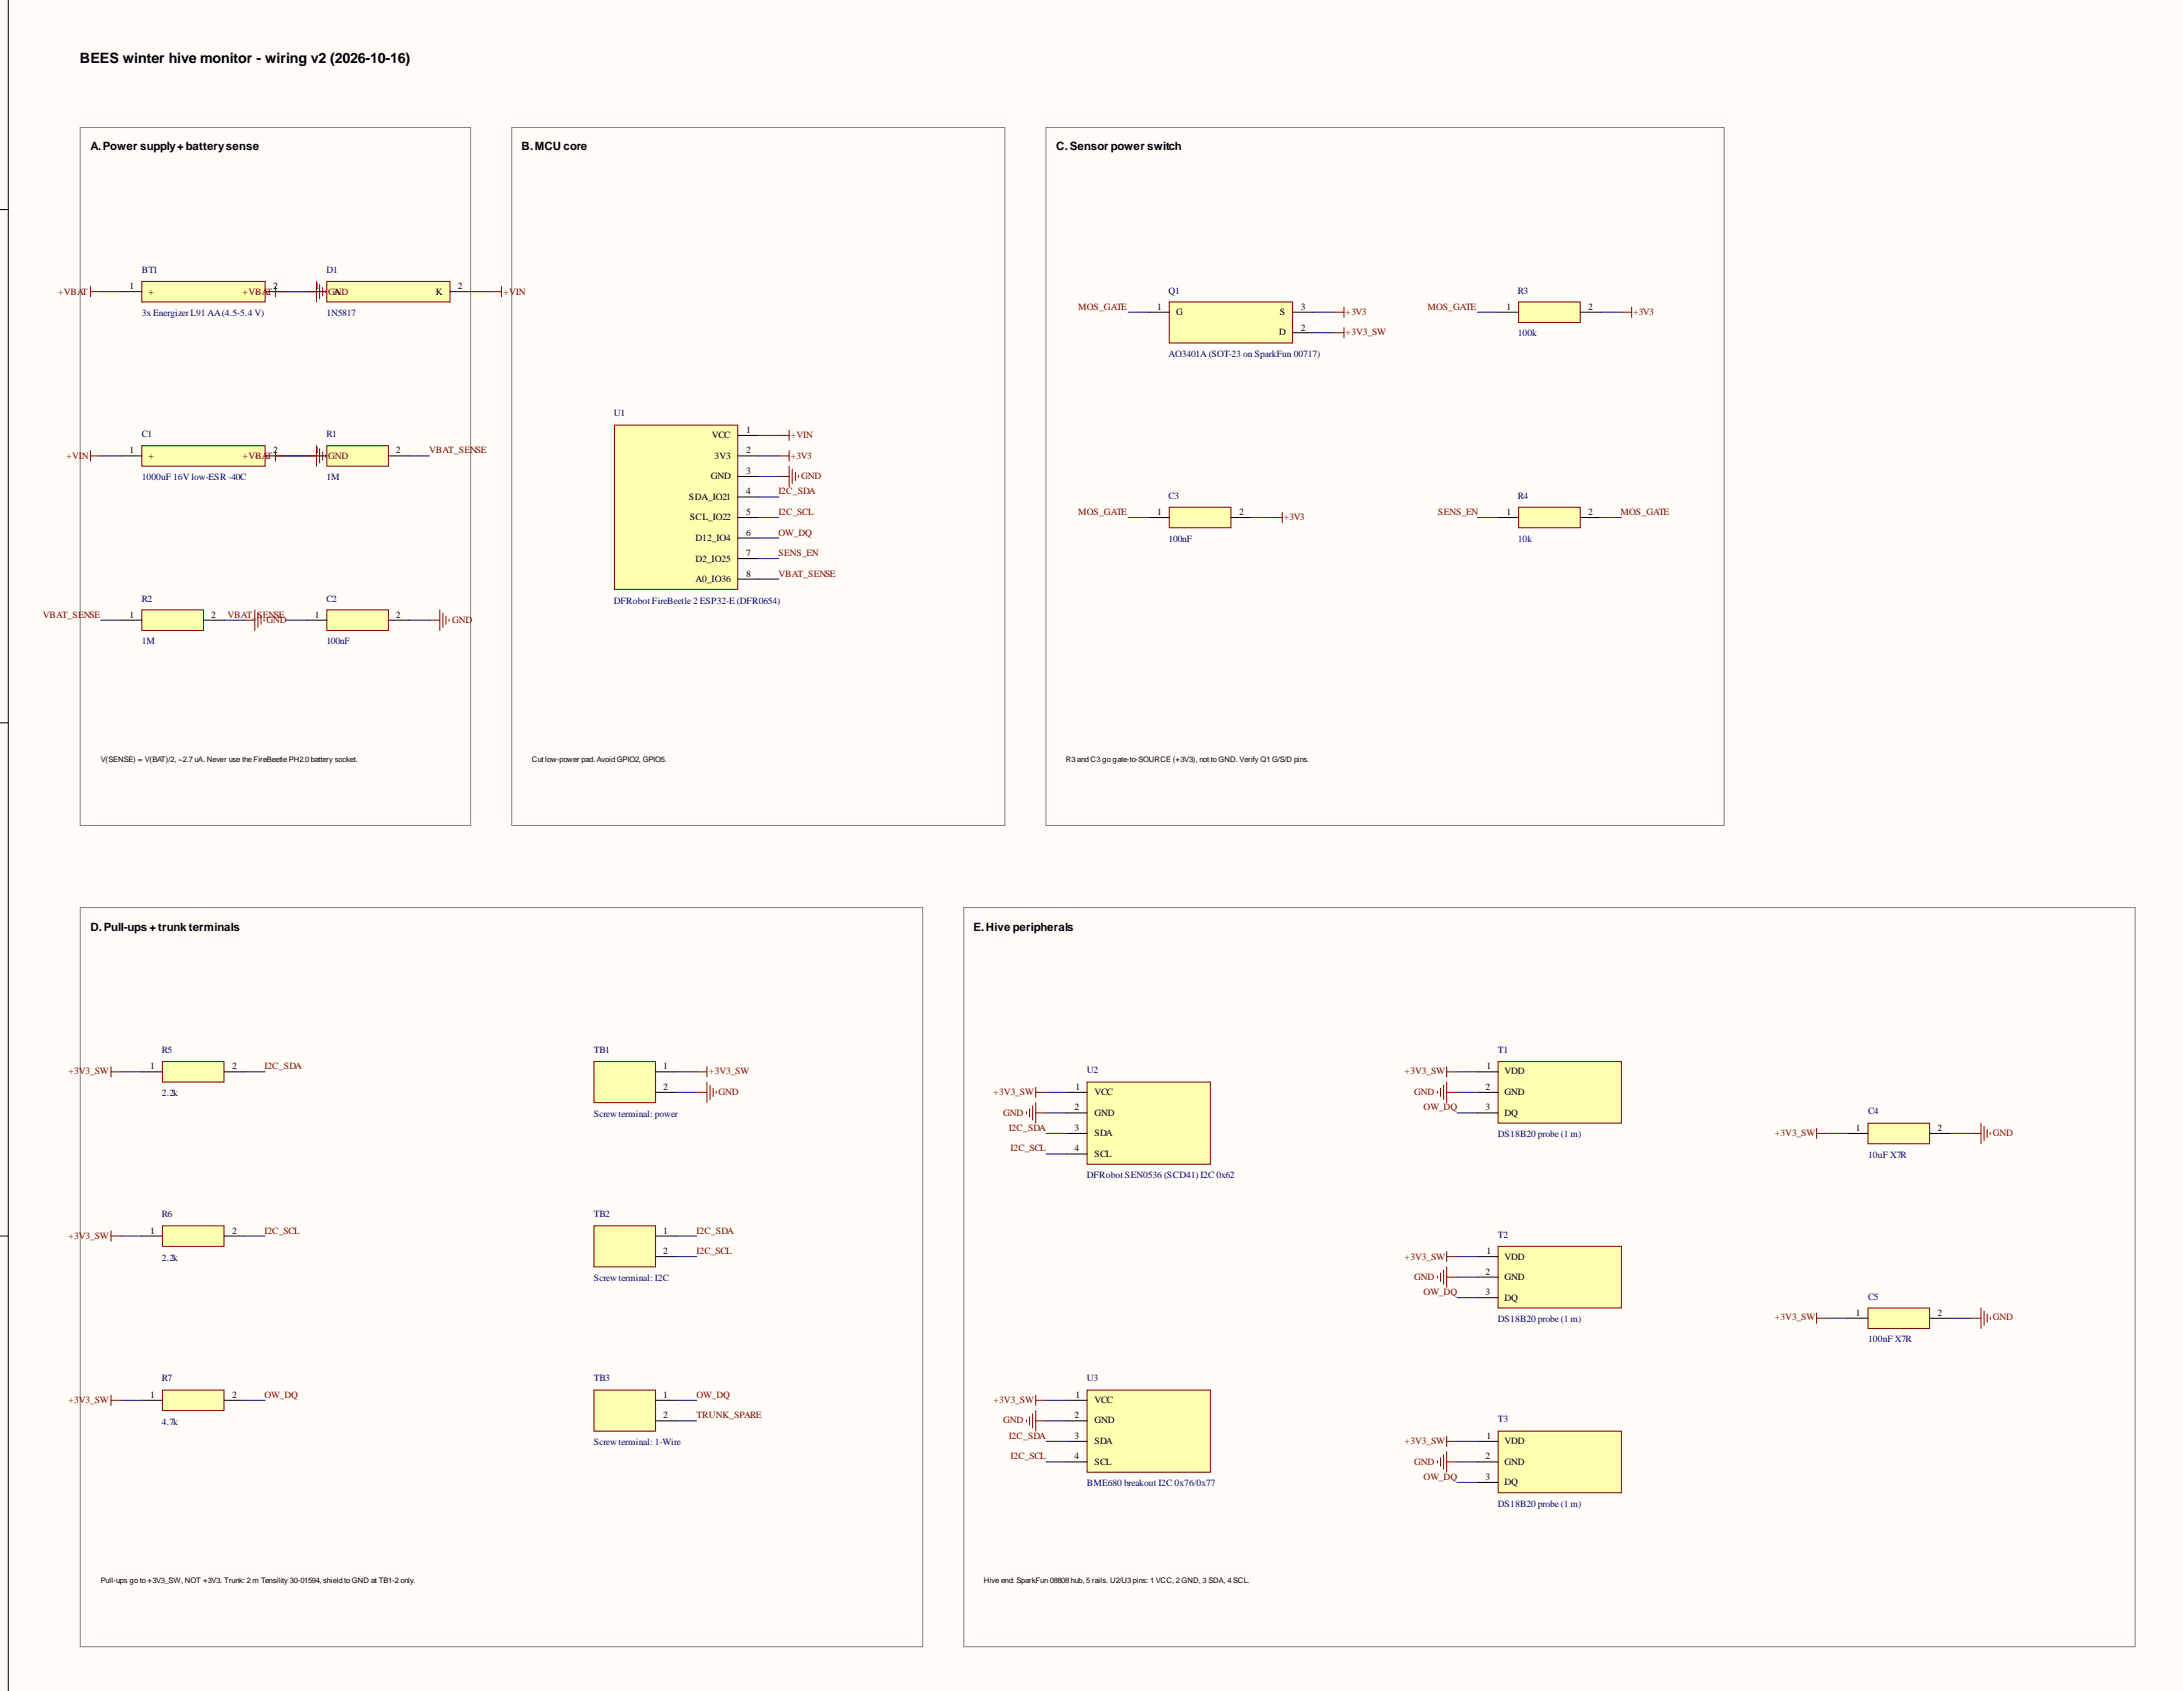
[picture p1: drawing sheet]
<svg xmlns="http://www.w3.org/2000/svg" width="194mm" height="150mm" viewBox="0 0 194 150" stroke-linecap="round" stroke-linejoin="round" font-family="sans-serif">
<defs><g id="words">
<text font-size="1.3" x="7.1" y="5.6">BEES winter hive monitor - wiring v2 (2026-10-16)</text>
<g font-size="1">
<text x="8" y="13.3">A.Power supply+batterysense</text>
<text x="46.3" y="13.3">B.MCU core</text>
<text x="93.9" y="13.3">C.Sensor power switch</text>
<text x="8" y="82.7">D.Pull-ups +trunk terminals</text>
<text x="86.5" y="82.7">E.Hive peripherals</text>
</g>
<g font-size=".8" fill="#800000">
<text x="5.2" y="26.2">+VBAT</text>
<text x="21.6" y="26.2">+V-BAT</text>
<text x="29.2" y="26.2">GA</text>
<text x="29.8" y="26.2">ND</text>
<text x="44.7" y="26.2">+VIN</text>
<text x="95.8" y="27.5">MOS_GATE</text>
<text x="119.6" y="28">+3V3</text>
<text x="119.6" y="29.8">+3V3_SW</text>
<text x="126.9" y="27.5">MOS_GATE</text>
<text x="145.1" y="28">+3V3</text>
<text x="5.9" y="40.8">+VI</text>
<text x="7.3" y="40.8">N</text>
<text x="21.6" y="40.8">+V-BAT</text>
<text x="29.2" y="40.8">GND</text>
<text x="38.1" y="40.3">VBAT_SENSE</text>
<text x="70.3" y="38.9">+VIN</text>
<text x="70.3" y="40.8">+3V3</text>
<text x="69.2" y="43.9">I2C_SDA</text>
<text x="69.2" y="45.8">I2C_SCL</text>
<text x="69.2" y="47.6">OW_DQ</text>
<text x="71.2" y="42.6">GND</text>
<text x="95.8" y="45.8">MOS_GATE</text>
<text x="114.1" y="46.2">+3V3</text>
<text x="127.8" y="45.8">SENS_EN</text>
<text x="144" y="45.8">MOS_GATE</text>
<text x="69.2" y="49.4">SENS_EN</text>
<text x="69.2" y="51.3">VBAT_SENSE</text>
<text x="3.8" y="54.9">VBAT_SENSE</text>
<text x="20.2" y="54.9">VBAT_SENSE</text>
<text x="23.7" y="55.3">GND</text>
<text x="40.2" y="55.3">GND</text>
<text x="6.1" y="95.5">+3V3_SW</text>
<text x="23.5" y="95">I2C_SDA</text>
<text x="63" y="95.5">+3V3_SW</text>
<text x="124.8" y="95.5">+3V3_SW</text>
<text x="63.9" y="97.3">GND</text>
<text x="88.3" y="97.3">+3V3_SW</text>
<text x="89.1" y="99.2">GND</text>
<text x="89.7" y="100.5">I2C_SDA</text>
<text x="125.7" y="97.3">GND</text>
<text x="126.5" y="98.7">OW_DQ</text>
<text x="157.7" y="101">+3V3_SW</text>
<text x="177.1" y="101">GND</text>
<text x="89.8" y="102.3">I2C_SCL</text>
<text x="6.1" y="110.1">+3V3_SW</text>
<text x="23.5" y="109.7">I2C_SCL</text>
<text x="61.9" y="109.7">I2C_SDA</text>
<text x="61.9" y="111.4">I2C_SCL</text>
<text x="124.8" y="111.9">+3V3_SW</text>
<text x="125.7" y="113.7">GND</text>
<text x="126.5" y="115.1">OW_DQ</text>
<text x="157.7" y="117.4">+3V3_SW</text>
<text x="177.1" y="117.4">GND</text>
<text x="6.1" y="124.7">+3V3_SW</text>
<text x="23.5" y="124.2">OW_DQ</text>
<text x="61.9" y="124.2">OW_DQ</text>
<text x="88.3" y="124.7">+3V3_SW</text>
<text x="61.9" y="126.1">TRUNK_SPARE</text>
<text x="89.1" y="126.5">GND</text>
<text x="89.7" y="127.9">I2C_SDA</text>
<text x="89.8" y="129.7">I2C_SCL</text>
<text x="124.8" y="128.3">+3V3_SW</text>
<text x="125.7" y="130.2">GND</text>
<text x="126.5" y="131.6">OW_DQ</text>
</g>
<g font-size=".8">
<text x="11.5" y="25.7">1</text>
<text x="13.2" y="26.2">+</text>
<text x="24.3" y="25.7">2</text>
<text x="28" y="25.7">1</text>
<text x="38.7" y="26.2">K</text>
<text x="40.7" y="25.7">2</text>
<text x="102.9" y="27.5">1</text>
<text x="104.5" y="28">G</text>
<text x="113.7" y="29.8">D</text>
<text x="113.8" y="28">S</text>
<text x="115.6" y="27.5">3</text>
<text x="115.6" y="29.4">2</text>
<text x="133.9" y="27.5">1</text>
<text x="141.2" y="27.5">2</text>
<text x="-.9" y="41.6">B</text>
<text x="11.5" y="40.3">1</text>
<text x="13.2" y="40.8">+</text>
<text x="24.3" y="40.3">2</text>
<text x="28" y="40.3">1</text>
<text x="35.2" y="40.3">2</text>
<text x="63.3" y="38.9">VCC</text>
<text x="63.5" y="40.8">3V3</text>
<text x="66.3" y="38.5">1</text>
<text x="66.3" y="40.3">2</text>
<text x="61.2" y="44.4">SDA_IO21</text>
<text x="61.3" y="46.2">SCL_IO22</text>
<text x="63.2" y="42.6">GND</text>
<text x="66.3" y="42.2">3</text>
<text x="66.3" y="43.9">4</text>
<text x="66.3" y="45.8">5</text>
<text x="66.3" y="47.6">6</text>
<text x="102.9" y="45.8">1</text>
<text x="110.1" y="45.8">2</text>
<text x="133.9" y="45.8">1</text>
<text x="141.2" y="45.8">2</text>
<text x="61.8" y="48.1">D12_IO4</text>
<text x="61.8" y="49.9">D2_IO25</text>
<text x="61.8" y="51.7">A0_IO36</text>
<text x="66.3" y="49.4">7</text>
<text x="66.3" y="51.3">8</text>
<text x="11.5" y="54.9">1</text>
<text x="18.8" y="54.9">2</text>
<text x="28" y="54.9">1</text>
<text x="35.2" y="54.9">2</text>
<text x="-.9" y="87.3">C</text>
<text x="13.4" y="95">1</text>
<text x="20.6" y="95">2</text>
<text x="59" y="95">1</text>
<text x="132.1" y="95">1</text>
<text x="133.7" y="95.5">VDD</text>
<text x="59" y="96.9">2</text>
<text x="95.5" y="98.7">2</text>
<text x="95.5" y="100.5">3</text>
<text x="95.6" y="96.9">1</text>
<text x="97.3" y="97.3">VCC</text>
<text x="97.3" y="99.2">GND</text>
<text x="97.3" y="101">SDA</text>
<text x="132" y="96.9">2</text>
<text x="132" y="98.7">3</text>
<text x="133.7" y="97.3">GND</text>
<text x="133.7" y="99.2">DQ</text>
<text x="164.9" y="100.5">1</text>
<text x="172.2" y="100.5">2</text>
<text x="95.5" y="102.3">4</text>
<text x="97.3" y="102.8">SCL</text>
<text x="13.4" y="109.7">1</text>
<text x="20.6" y="109.7">2</text>
<text x="59" y="109.7">1</text>
<text x="59" y="111.4">2</text>
<text x="132" y="113.3">2</text>
<text x="132.1" y="111.4">1</text>
<text x="133.7" y="111.9">VDD</text>
<text x="133.7" y="113.7">GND</text>
<text x="132" y="115.1">3</text>
<text x="133.7" y="115.6">DQ</text>
<text x="164.9" y="116.9">1</text>
<text x="172.2" y="116.9">2</text>
<text x="13.4" y="124.2">1</text>
<text x="20.6" y="124.2">2</text>
<text x="59" y="124.2">1</text>
<text x="95.6" y="124.2">1</text>
<text x="97.3" y="124.7">VCC</text>
<text x="59" y="126.1">2</text>
<text x="95.5" y="126.1">2</text>
<text x="95.5" y="127.9">3</text>
<text x="95.5" y="129.7">4</text>
<text x="97.3" y="126.5">GND</text>
<text x="97.3" y="128.3">SDA</text>
<text x="97.3" y="130.2">SCL</text>
<text x="132" y="129.7">2</text>
<text x="132" y="131.6">3</text>
<text x="132.1" y="127.9">1</text>
<text x="133.7" y="128.3">VDD</text>
<text x="133.7" y="130.2">GND</text>
<text x="133.7" y="132">DQ</text>
<text x="-.9" y="132.9">D</text>
</g>
<g font-size=".8" fill="#000080">
<text x="12.6" y="24.2">BT1</text>
<text x="12.6" y="28.1">3x EnergizerL91 AA(4.5-5.4 V)</text>
<text x="29" y="24.2">D1</text>
<text x="29" y="28.1">1N5817</text>
<text x="103.9" y="26.1">Q1</text>
<text x="134.9" y="26.1">R3</text>
<text x="134.9" y="29.9">100k</text>
<text x="103.9" y="31.8">AO3401A (SOT-23 on SparkFun 00717)</text>
<text x="12.6" y="38.9">C1</text>
<text x="29" y="38.9">R1</text>
<text x="54.6" y="37">U1</text>
<text x="12.6" y="42.7">1000uF 16V low-ESR -40C</text>
<text x="29" y="42.7">1M</text>
<text x="103.9" y="44.3">C3</text>
<text x="134.9" y="44.3">R4</text>
<text x="12.6" y="53.5">R2</text>
<text x="29" y="53.5">C2</text>
<text x="54.6" y="53.6">DFRobot FireBeetle2 ESP32-E (DFR0654)</text>
<text x="103.9" y="48.1">100nF</text>
<text x="134.9" y="48.1">10k</text>
<text x="12.6" y="57.3">1M</text>
<text x="29" y="57.3">100nF</text>
<text x="14.4" y="93.6">R5</text>
<text x="52.8" y="93.6">TB1</text>
<text x="96.6" y="95.4">U2</text>
<text x="133.1" y="93.6">T1</text>
<text x="14.4" y="97.4">2.2k</text>
<text x="52.8" y="99.3">Screw terminal: power</text>
<text x="133.1" y="101">DS18B20 probe (1 m)</text>
<text x="166" y="99">C4</text>
<text x="96.6" y="104.7">DFRobot SEN0536 (SCD41) I2C 0x62</text>
<text x="166" y="102.9">10uF X7R</text>
<text x="14.4" y="108.1">R6</text>
<text x="14.4" y="112">2.2k</text>
<text x="52.8" y="108.1">TB2</text>
<text x="52.8" y="113.8">Screw terminal: I2C</text>
<text x="133.1" y="110">T2</text>
<text x="133.1" y="117.5">DS18B20 probe (1 m)</text>
<text x="166" y="115.5">C5</text>
<text x="166" y="119.3">100nF X7R</text>
<text x="14.4" y="122.8">R7</text>
<text x="52.8" y="122.8">TB3</text>
<text x="96.6" y="122.8">U3</text>
<text x="14.4" y="126.7">4.7k</text>
<text x="52.8" y="128.4">Screw terminal: 1-Wire</text>
<text x="133.1" y="126.4">T3</text>
<text x="96.6" y="132.1">BME680 breakout I2C 0x76/0x77</text>
<text x="133.1" y="133.9">DS18B20 probe (1 m)</text>
</g>
<g font-size=".7">
<text x="9" y="67.8">V(SENSE) = V(BAT)/2, ~2.7 uA. Never use the FireBeetle PH2.0 battery socket.</text>
<text x="47.3" y="67.8">Cut low-power pad. Avoid GPIO2, GPIO5.</text>
<text x="94.7" y="67.8">R3 and C3 go gate-to-SOURCE (+3V3), not to GND. Verify Q1 G/S/D pins.</text>
<text x="9" y="140.7">Pull-ups go to +3V3_SW, NOT +3V3. Trunk: 2 m Tensility 30-01594, shield to GND at TB1-2 only.</text>
<text x="87.5" y="140.7">Hive end: SparkFun 08808 hub, 5 rails. U2/U3 pins: 1 VCC, 2 GND, 3 SDA, 4 SCL.</text>
</g>
</g></defs>
<g fill="#fffcf8">
<path d="M-.1 -.1h194.2v150.4h-194.2z" fill-rule="evenodd"/>
<path d="M.7 -.1h193.4v150.4h-193.4z" fill-rule="evenodd"/>
</g>
<path d="M.7 -.1v150.4M0 18.6h.7M0 64.2h.7M0 109.9h.7" fill="none" stroke="#000" stroke-width=".09"/>
<path d="M7.1 11.3h34.7v62.1h-34.7zM45.5 11.3h43.8v62.1h-43.8zM93 11.3h60.2v62.1h-60.2zM7.1 80.7h74.9v65.7h-74.9zM85.7 80.7h104.1v65.7h-104.1z" fill="none" stroke="#808080" stroke-width=".09"/>
<path d="M12.6 25h11v1.8h-11z" fill-rule="evenodd" fill="#ffffb0"/>
<path d="M12.6 25h11v1.8h-11z" fill="none" stroke="#800000" stroke-width=".09"/>
<path d="M10.8 25.9h1.8M23.6 25.9h1.8" fill="none" stroke="#000" stroke-width=".09"/>
<path d="M29 25h11v1.8h-11z" fill-rule="evenodd" fill="#ffffb0"/>
<path d="M29 25h11v1.8h-11z" fill="none" stroke="#800000" stroke-width=".09"/>
<path d="M27.2 25.9h1.8M40 25.9h1.8" fill="none" stroke="#000" stroke-width=".09"/>
<path d="M12.6 39.6h11v1.8h-11z" fill-rule="evenodd" fill="#ffffb0"/>
<path d="M12.6 39.6h11v1.8h-11z" fill="none" stroke="#800000" stroke-width=".09"/>
<path d="M10.8 40.5h1.8M23.6 40.5h1.8" fill="none" stroke="#000" stroke-width=".09"/>
<path d="M29 39.6h5.5v1.8h-5.5z" fill-rule="evenodd" fill="#ffffb0"/>
<path d="M29 39.6h5.5v1.8h-5.5z" fill="none" stroke="#800000" stroke-width=".09"/>
<path d="M27.2 40.5h1.8M34.5 40.5h1.9" fill="none" stroke="#000" stroke-width=".09"/>
<path d="M12.6 54.2h5.5v1.8h-5.5z" fill-rule="evenodd" fill="#ffffb0"/>
<path d="M12.6 54.2h5.5v1.8h-5.5z" fill="none" stroke="#800000" stroke-width=".09"/>
<path d="M10.8 55.1h1.8M18.1 55.1h1.8" fill="none" stroke="#000" stroke-width=".09"/>
<path d="M29 54.2h5.5v1.8h-5.5z" fill-rule="evenodd" fill="#ffffb0"/>
<g fill="none" stroke="#800000" stroke-width=".09">
<path d="M8 25.5v.9M8 25.9h1M24.5 25.9h.9M24.5 25.5v.9M27.2 25.9h.9M28.1 25v1.8M28.1 39.6v1.8M28.4 25.3v1.3M28.4 39.9v1.3M28.7 25.6v.7M29 25.8v.2M43.7 25.9h.9"/>
<path d="M44.6 25.5v.9M8 40.1v.9M8 40.5h1M21.7 55.1h.9M22.6 54.2v1.8M22.9 54.5v1.3M23.2 54.8v.7M23.5 55v.2M24.5 40.1v.9M24.5 40.5h.9M27.2 40.5h.9M28.7 40.2v.7"/>
<path d="M29 40.4v.2M29 54.2h5.5v1.8h-5.5zM38.2 55.1h.9M39.1 54.2v1.8M39.4 54.5v1.3M39.6 54.8v.7M39.9 55v.2"/>
</g>
<path d="M27.2 55.1h1.8M34.5 55.1h1.9" fill="none" stroke="#000" stroke-width=".09"/>
<path d="M9 25.9h1.8M25.4 25.9h1.8M41.8 25.9h1.9M9 40.5h1.8M9 55.1h1.8M19.9 55.1h1.8M25.4 40.5h1.8M25.4 55.1h1.8M36.4 40.5h1.8M36.4 55.1h1.8" fill="none" stroke="#000080" stroke-width=".09"/>
<path d="M54.6 37.8h11v14.6h-11z" fill-rule="evenodd" fill="#ffffb0"/>
<path d="M54.6 37.8h11v14.6h-11zM69.2 38.7h.9M70.1 38.2v1M69.2 40.5h.9M69.2 42.3h.9M70.1 40.1v.9M70.1 41.4v1.9M70.4 41.7v1.3M70.7 42v.7M71 42.3v.1" fill="none" stroke="#800000" stroke-width=".09"/>
<path d="M65.6 38.7h1.8M65.6 40.5h1.8M65.6 42.3h1.8M65.6 44.2h1.8M65.6 46h1.8M65.6 47.8h1.8M65.6 49.6h1.8M65.6 51.5h1.8" fill="none" stroke="#000" stroke-width=".09"/>
<path d="M67.4 38.7h1.8M67.4 40.5h1.8M67.4 42.3h1.8M67.4 44.2h1.8M67.4 46h1.8M67.4 47.8h1.8M67.4 49.6h1.8M67.4 51.5h1.8" fill="none" stroke="#000080" stroke-width=".09"/>
<path d="M103.9 26.8h11v3.7h-11z" fill-rule="evenodd" fill="#ffffb0"/>
<path d="M103.9 26.8h11v3.7h-11z" fill="none" stroke="#800000" stroke-width=".09"/>
<path d="M102.1 27.7h1.8M114.9 27.7h1.8M114.9 29.6h1.8" fill="none" stroke="#000" stroke-width=".09"/>
<path d="M135 26.8h5.5v1.9h-5.5z" fill-rule="evenodd" fill="#ffffb0"/>
<path d="M135 26.8h5.5v1.9h-5.5z" fill="none" stroke="#800000" stroke-width=".09"/>
<path d="M133.2 27.7h1.8M140.5 27.7h1.8" fill="none" stroke="#000" stroke-width=".09"/>
<path d="M103.9 45.1h5.5v1.8h-5.5z" fill-rule="evenodd" fill="#ffffb0"/>
<path d="M103.9 45.1h5.5v1.8h-5.5z" fill="none" stroke="#800000" stroke-width=".09"/>
<path d="M102.1 46h1.8M109.4 46h1.8" fill="none" stroke="#000" stroke-width=".09"/>
<path d="M135 45.1h5.5v1.8h-5.5z" fill-rule="evenodd" fill="#ffffb0"/>
<path d="M118.5 27.7h1M118.5 29.6h1M119.5 27.3v.9M119.5 29.1v.9M144.1 27.7h.9M145 27.3v.9M113.1 46h.9M114 45.5v.9M135 45.1h5.5v1.8h-5.5z" fill="none" stroke="#800000" stroke-width=".09"/>
<path d="M133.2 46h1.8M140.5 46h1.8" fill="none" stroke="#000" stroke-width=".09"/>
<path d="M100.3 27.7h1.8M116.7 27.7h1.8M116.7 29.6h1.8M131.3 27.7h1.9M142.3 27.7h1.8M100.3 46h1.8M111.2 46h1.9M131.3 46h1.9M142.3 46h1.8" fill="none" stroke="#000080" stroke-width=".09"/>
<path d="M14.4 94.3h5.5v1.9h-5.5z" fill-rule="evenodd" fill="#ffffb0"/>
<path d="M14.4 94.3h5.5v1.9h-5.5z" fill="none" stroke="#800000" stroke-width=".09"/>
<path d="M12.6 95.3h1.8M19.9 95.3h1.8" fill="none" stroke="#000" stroke-width=".09"/>
<path d="M14.4 108.9h5.5v1.9h-5.5z" fill-rule="evenodd" fill="#ffffb0"/>
<path d="M14.4 108.9h5.5v1.9h-5.5z" fill="none" stroke="#800000" stroke-width=".09"/>
<path d="M12.6 109.9h1.8M19.9 109.9h1.8" fill="none" stroke="#000" stroke-width=".09"/>
<path d="M14.4 123.5h5.5v1.9h-5.5z" fill-rule="evenodd" fill="#ffffb0"/>
<path d="M14.4 123.5h5.5v1.9h-5.5z" fill="none" stroke="#800000" stroke-width=".09"/>
<path d="M12.6 124.4h1.8M19.9 124.4h1.8" fill="none" stroke="#000" stroke-width=".09"/>
<path d="M52.8 94.3h5.5v3.7h-5.5z" fill-rule="evenodd" fill="#ffffb0"/>
<path d="M52.8 94.3h5.5v3.7h-5.5z" fill="none" stroke="#800000" stroke-width=".09"/>
<path d="M58.3 95.3h1.8M58.3 97.1h1.8" fill="none" stroke="#000" stroke-width=".09"/>
<path d="M52.8 108.9h5.5v3.7h-5.5z" fill-rule="evenodd" fill="#ffffb0"/>
<path d="M52.8 108.9h5.5v3.7h-5.5z" fill="none" stroke="#800000" stroke-width=".09"/>
<path d="M58.3 109.9h1.8M58.3 111.7h1.8" fill="none" stroke="#000" stroke-width=".09"/>
<path d="M52.8 123.5h5.5v3.7h-5.5z" fill-rule="evenodd" fill="#ffffb0"/>
<g fill="none" stroke="#800000" stroke-width=".09">
<path d="M9.9 94.8v.9M9.9 95.3h.9M61.9 95.3h.9M61.9 97.1h.9M62.8 94.8v.9M62.8 96.2v1.8M63.1 96.4v1.3M63.4 96.7v.7M63.7 97v.2M9.9 109.4v.9M9.9 109.9h.9M9.9 124v.9"/>
<path d="M9.9 124.4h.9M52.8 123.5h5.5v3.7h-5.5z"/>
</g>
<path d="M58.3 124.4h1.8M58.3 126.3h1.8" fill="none" stroke="#000" stroke-width=".09"/>
<path d="M10.8 95.3h1.8M21.7 95.3h1.9M60.1 95.3h1.8M60.1 97.1h1.8M10.8 109.9h1.8M21.7 109.9h1.9M60.1 109.9h1.8M60.1 111.7h1.8M10.8 124.4h1.8M21.7 124.4h1.9M60.1 124.4h1.8M60.1 126.3h1.8" fill="none" stroke="#000080" stroke-width=".09"/>
<path d="M96.6 96.2h11v7.3h-11z" fill-rule="evenodd" fill="#ffffb0"/>
<path d="M96.6 96.2h11v7.3h-11z" fill="none" stroke="#800000" stroke-width=".09"/>
<path d="M94.8 97.1h1.8M94.8 98.9h1.8M94.8 100.7h1.8M94.8 102.6h1.8" fill="none" stroke="#000" stroke-width=".09"/>
<path d="M96.6 123.5h11v7.3h-11z" fill-rule="evenodd" fill="#ffffb0"/>
<path d="M96.6 123.5h11v7.3h-11z" fill="none" stroke="#800000" stroke-width=".09"/>
<path d="M94.8 124.4h1.8M94.8 126.3h1.8M94.8 128.1h1.8M94.8 129.9h1.8" fill="none" stroke="#000" stroke-width=".09"/>
<path d="M133.2 94.3h10.9v5.5h-10.9z" fill-rule="evenodd" fill="#ffffb0"/>
<path d="M133.2 94.3h10.9v5.5h-10.9z" fill="none" stroke="#800000" stroke-width=".09"/>
<path d="M131.3 95.3h1.9M131.3 97.1h1.9M131.3 98.9h1.9" fill="none" stroke="#000" stroke-width=".09"/>
<path d="M133.2 110.8h10.9v5.4h-10.9z" fill-rule="evenodd" fill="#ffffb0"/>
<path d="M133.2 110.8h10.9v5.4h-10.9z" fill="none" stroke="#800000" stroke-width=".09"/>
<path d="M131.3 111.7h1.9M131.3 113.5h1.9M131.3 115.3h1.9" fill="none" stroke="#000" stroke-width=".09"/>
<path d="M133.2 127.2h10.9v5.5h-10.9z" fill-rule="evenodd" fill="#ffffb0"/>
<path d="M133.2 127.2h10.9v5.5h-10.9z" fill="none" stroke="#800000" stroke-width=".09"/>
<path d="M131.3 128.1h1.9M131.3 129.9h1.9M131.3 131.7h1.9" fill="none" stroke="#000" stroke-width=".09"/>
<path d="M166 99.8h5.5v1.8h-5.5z" fill-rule="evenodd" fill="#ffffb0"/>
<path d="M166 99.8h5.5v1.8h-5.5z" fill="none" stroke="#800000" stroke-width=".09"/>
<path d="M164.2 100.7h1.8M171.5 100.7h1.8" fill="none" stroke="#000" stroke-width=".09"/>
<path d="M166 116.2h5.5v1.9h-5.5z" fill-rule="evenodd" fill="#ffffb0"/>
<g fill="none" stroke="#800000" stroke-width=".09">
<path d="M91.2 98.8v.2M91.5 98.5v.8M91.8 98.3v1.2M92.1 96.6v.9M92.1 98v1.8M92.1 97.1h.9M92.1 98.9h.9M127.8 97v.2M128 96.7v.7M128.3 96.4v1.3M128.6 97.1h.9M128.6 94.8v.9"/>
<path d="M128.6 96.2v1.8M128.6 95.3h.9M176.1 99.8v1.8M127.8 113.4v.2M128 113.1v.8M128.3 112.9v1.2M128.6 111.2v.9M128.6 112.6v1.8M128.6 111.7h.9M128.6 113.5h.9M161.5 100.3v.9M161.5 116.7v.9"/>
<path d="M161.5 100.7h.9M161.5 117.1h.9M166 116.2h5.5v1.9h-5.5zM175.2 100.7h.9M175.2 117.2h.9M176.1 116.2v1.9M176.3 100.1v1.3M176.3 116.5v1.3M176.6 100.4v.7M176.6 116.8v.7M176.9 100.6v.2M176.9 117.1v.2"/>
<path d="M91.2 126.2v.2M91.5 125.9v.7M91.8 125.6v1.3M92.1 124v.9M92.1 125.4v1.8M92.1 124.4h.9M92.1 126.3h.9M127.8 129.8v.2M128 129.6v.7M128.3 129.3v1.3M128.6 127.6v1M128.6 129v1.8"/>
<path d="M128.6 128.1h.9M128.6 129.9h.9"/>
</g>
<path d="M164.2 117.1h1.8M171.5 117.2h1.8" fill="none" stroke="#000" stroke-width=".09"/>
<g fill="none" stroke="#000080" stroke-width=".09">
<path d="M93 97.1h1.8M93 98.9h1.8M129.5 97.1h1.8M129.5 98.9h1.8M129.5 95.3h1.8M93 100.7h1.8M93 102.6h1.8M129.5 111.7h1.8M129.5 113.5h1.8M129.5 115.3h1.8M162.4 100.7h1.8M162.4 117.1h1.8"/>
<path d="M173.3 100.7h1.9M173.3 117.2h1.9M93 124.4h1.8M93 126.3h1.8M93 128.1h1.8M93 129.9h1.8M129.5 128.1h1.8M129.5 129.9h1.8M129.5 131.7h1.8"/>
</g>
<use href="#words"/>
</svg>
